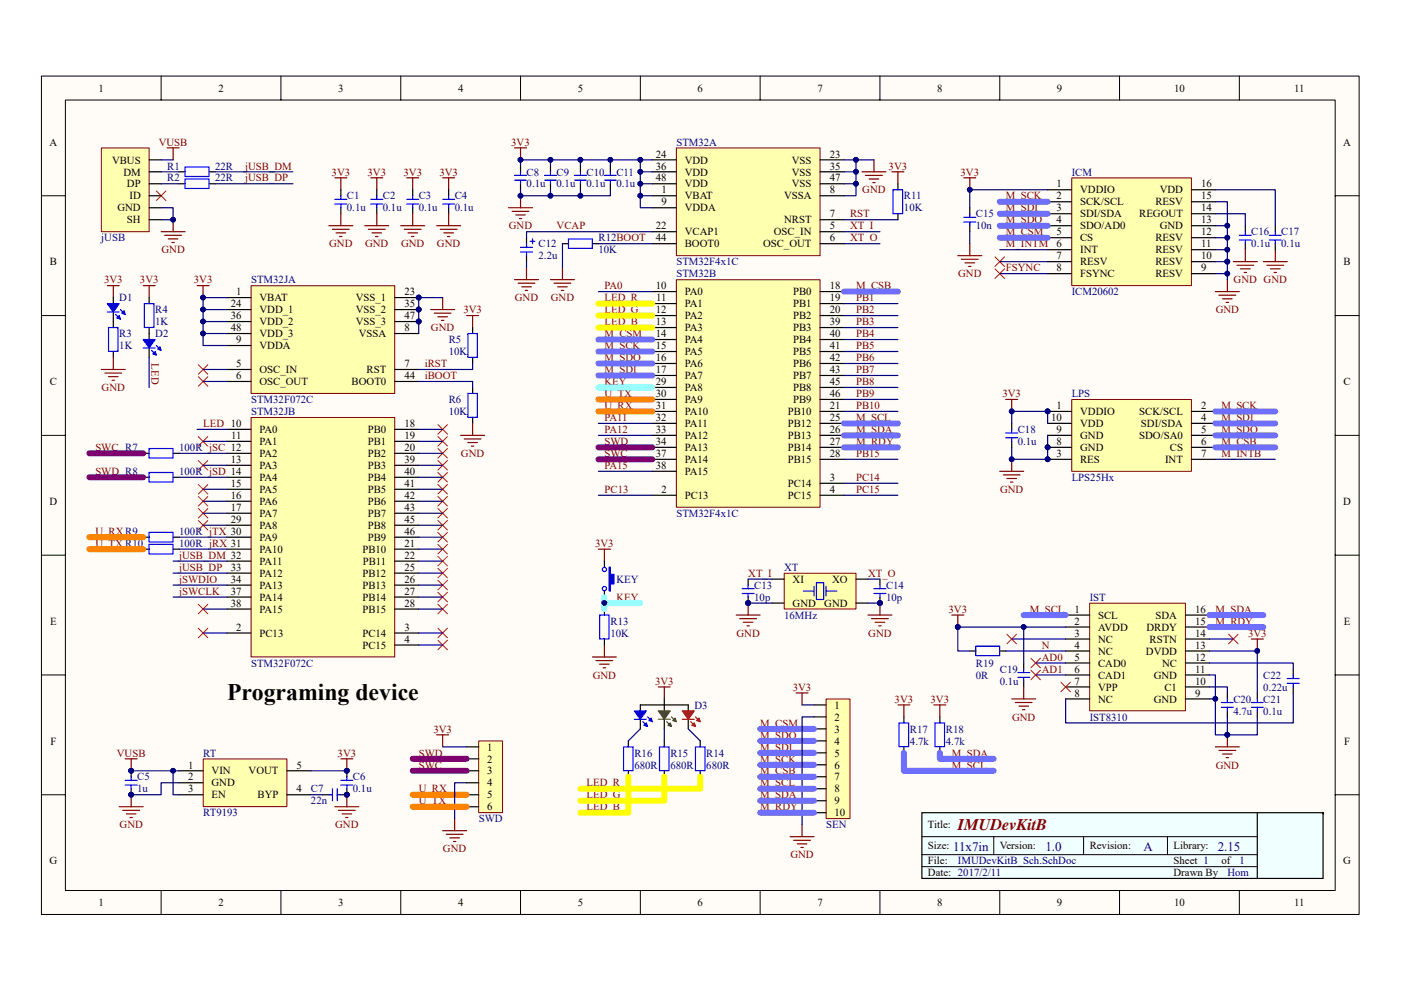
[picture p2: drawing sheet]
<svg xmlns="http://www.w3.org/2000/svg" width="297mm" height="210mm" viewBox="0 0 297 210" stroke-linecap="round" stroke-linejoin="round" font-family="sans-serif">
<defs><g id="words">
<text font-size="5" x="48.2" y="148.4">Programing device</text>
<text font-size="3.5" fill="#800000" x="203.1" y="176">IMUDevKitB</text>
<g font-size="2.8" fill="#000080">
<text x="202.1" y="180.4">11x7in</text>
<text x="221.6" y="180.4">1.0</text>
<text x="242.5" y="180.4">A</text>
<text x="258.2" y="180.4">2.15</text>
</g>
<g font-size="2.3">
<text x="20.9" y="19.4">1</text>
<text x="46.3" y="19.4">2</text>
<text x="71.7" y="19.4">3</text>
<text x="97.1" y="19.4">4</text>
<text x="122.5" y="19.4">5</text>
<text x="147.9" y="19.4">6</text>
<text x="173.3" y="19.4">7</text>
<text x="198.7" y="19.4">8</text>
<text x="224.1" y="19.4">9</text>
<text x="248.9" y="19.4">10</text>
<text x="274.4" y="19.4">11</text>
<text x="10.5" y="30.9">A</text>
<text x="23.7" y="34.7">VBUS</text>
<text x="139.1" y="33.4">24</text>
<text x="139.1" y="35.9">36</text>
<text x="145.2" y="34.7">VDD</text>
<text x="167.9" y="34.7">VSS</text>
<text x="175.9" y="33.4">23</text>
<text x="175.9" y="35.9">35</text>
<text x="284.8" y="30.9">A</text>
<text x="26.2" y="37.2">DM</text>
<text x="26.9" y="39.8">DP</text>
<text x="139.1" y="38.5">48</text>
<text x="140.2" y="41">1</text>
<text x="145.2" y="37.2">VDD</text>
<text x="145.2" y="39.8">VDD</text>
<text x="167.9" y="37.2">VSS</text>
<text x="167.9" y="39.8">VSS</text>
<text x="175.9" y="41">8</text>
<text x="175.9" y="38.5">47</text>
<text x="224" y="39.8">1</text>
<text x="229" y="41">VDDIO</text>
<text x="245.9" y="41">VDD</text>
<text x="254.7" y="39.8">16</text>
<text x="24.9" y="44.8">GND</text>
<text x="26.9" y="47.4">SH</text>
<text x="27.5" y="42.3">ID</text>
<text x="140.2" y="43.6">9</text>
<text x="145.2" y="42.3">VBAT</text>
<text x="145.2" y="44.8">VDDA</text>
<text x="166.2" y="47.4">NRST</text>
<text x="166.2" y="42.3">VSSA</text>
<text x="175.9" y="46.1">7</text>
<text x="224" y="42.3">2</text>
<text x="224" y="44.8">3</text>
<text x="224" y="47.4">4</text>
<text x="229" y="43.6">SCK/SCL</text>
<text x="229" y="46.1">SDI/SDA</text>
<text x="241.5" y="46.1">REGOUT</text>
<text x="245" y="43.6">RESV</text>
<text x="254.7" y="42.3">15</text>
<text x="254.7" y="47.4">13</text>
<text x="254.7" y="44.8">14</text>
<text x="139.1" y="48.6">22</text>
<text x="139.1" y="51.2">44</text>
<text x="145.2" y="49.9">VCAP1</text>
<text x="145.2" y="52.5">BOOT0</text>
<text x="161.8" y="52.5">OSC_OUT</text>
<text x="164.1" y="49.9">OSC_IN</text>
<text x="175.9" y="51.2">6</text>
<text x="175.9" y="48.6">5</text>
<text x="224" y="49.9">5</text>
<text x="224" y="52.5">6</text>
<text x="229" y="48.6">SDO/AD0</text>
<text x="229" y="51.2">CS</text>
<text x="229" y="53.7">INT</text>
<text x="245" y="53.7">RESV</text>
<text x="245" y="51.2">RESV</text>
<text x="245.9" y="48.6">GND</text>
<text x="254.7" y="52.5">11</text>
<text x="254.7" y="49.9">12</text>
<text x="10.6" y="56.3">B</text>
<text x="224" y="55">7</text>
<text x="224" y="57.5">8</text>
<text x="229" y="56.3">RESV</text>
<text x="229" y="58.8">FSYNC</text>
<text x="245" y="58.8">RESV</text>
<text x="245" y="56.3">RESV</text>
<text x="254.7" y="57.5">9</text>
<text x="254.7" y="55">10</text>
<text x="284.9" y="56.3">B</text>
<text x="48.9" y="65.2">24</text>
<text x="50.1" y="62.6">1</text>
<text x="55" y="63.9">VBAT</text>
<text x="75.4" y="63.9">VSS_1</text>
<text x="85.7" y="62.6">23</text>
<text x="85.7" y="65.2">35</text>
<text x="139.1" y="61.3">10</text>
<text x="139.1" y="63.9">11</text>
<text x="145.2" y="62.6">PA0</text>
<text x="145.2" y="65.2">PA1</text>
<text x="168.1" y="62.6">PB0</text>
<text x="168.1" y="65.2">PB1</text>
<text x="175.9" y="61.3">18</text>
<text x="175.9" y="63.9">19</text>
<text x="48.9" y="67.7">36</text>
<text x="48.9" y="70.2">48</text>
<text x="55" y="66.4">VDD_1</text>
<text x="55" y="69">VDD_2</text>
<text x="55" y="71.5">VDD_3</text>
<text x="75.4" y="66.4">VSS_2</text>
<text x="75.4" y="69">VSS_3</text>
<text x="76.1" y="71.5">VSSA</text>
<text x="85.7" y="70.2">8</text>
<text x="85.7" y="67.7">47</text>
<text x="139.1" y="66.4">12</text>
<text x="139.1" y="69">13</text>
<text x="139.1" y="71.5">14</text>
<text x="145.2" y="67.7">PA2</text>
<text x="145.2" y="70.2">PA3</text>
<text x="168.1" y="67.7">PB2</text>
<text x="168.1" y="70.2">PB3</text>
<text x="175.9" y="66.4">20</text>
<text x="175.9" y="69">39</text>
<text x="175.9" y="71.5">40</text>
<text x="50.1" y="77.9">5</text>
<text x="50.1" y="72.8">9</text>
<text x="55" y="74">VDDA</text>
<text x="85.7" y="77.9">7</text>
<text x="139.1" y="74">15</text>
<text x="139.1" y="76.6">16</text>
<text x="145.2" y="72.8">PA4</text>
<text x="145.2" y="75.3">PA5</text>
<text x="145.2" y="77.9">PA6</text>
<text x="168.1" y="72.8">PB4</text>
<text x="168.1" y="75.3">PB5</text>
<text x="168.1" y="77.9">PB6</text>
<text x="175.9" y="74">41</text>
<text x="175.9" y="76.6">42</text>
<text x="10.6" y="81.7">C</text>
<text x="50.1" y="80.4">6</text>
<text x="55" y="79.1">OSC_IN</text>
<text x="55" y="81.7">OSC_OUT</text>
<text x="74.5" y="81.7">BOOT0</text>
<text x="77.7" y="79.1">RST</text>
<text x="85.7" y="80.4">44</text>
<text x="139.1" y="79.1">17</text>
<text x="139.1" y="81.7">29</text>
<text x="145.2" y="80.4">PA7</text>
<text x="145.2" y="82.9">PA8</text>
<text x="168.1" y="80.4">PB7</text>
<text x="168.1" y="82.9">PB8</text>
<text x="175.9" y="79.1">43</text>
<text x="175.9" y="81.7">45</text>
<text x="284.9" y="81.7">C</text>
<text x="139.1" y="84.2">30</text>
<text x="139.1" y="86.7">31</text>
<text x="139.1" y="89.3">32</text>
<text x="145.2" y="85.5">PA9</text>
<text x="145.2" y="88">PA10</text>
<text x="167" y="88">PB10</text>
<text x="168.1" y="85.5">PB9</text>
<text x="175.9" y="86.7">21</text>
<text x="175.9" y="89.3">25</text>
<text x="175.9" y="84.2">46</text>
<text x="222.9" y="89.3">10</text>
<text x="224" y="86.7">1</text>
<text x="229" y="88">VDDIO</text>
<text x="241.5" y="88">SCK/SCL</text>
<text x="254.7" y="89.3">4</text>
<text x="254.7" y="86.7">2</text>
<text x="49" y="93.1">11</text>
<text x="55" y="91.8">PA0</text>
<text x="55" y="94.4">PA1</text>
<text x="78" y="91.8">PB0</text>
<text x="78" y="94.4">PB1</text>
<text x="85.7" y="90.6">18</text>
<text x="85.7" y="95.6">20</text>
<text x="85.7" y="93.1">19</text>
<text x="139.1" y="91.8">33</text>
<text x="139.1" y="94.4">34</text>
<text x="145.2" y="90.6">PA11</text>
<text x="145.2" y="93.1">PA12</text>
<text x="145.2" y="95.6">PA13</text>
<text x="167" y="90.6">PB12</text>
<text x="167" y="93.1">PB13</text>
<text x="167" y="95.6">PB14</text>
<text x="175.9" y="91.8">26</text>
<text x="175.9" y="94.4">27</text>
<text x="224" y="94.4">8</text>
<text x="224" y="91.8">9</text>
<text x="229" y="95.6">GND</text>
<text x="229" y="93.1">GND</text>
<text x="229" y="90.6">VDD</text>
<text x="241.5" y="93.1">SDO/SA0</text>
<text x="241.9" y="90.6">SDI/SDA</text>
<text x="248" y="95.6">CS</text>
<text x="254.7" y="94.4">6</text>
<text x="254.7" y="91.8">5</text>
<text x="48.9" y="98.2">13</text>
<text x="55" y="96.9">PA2</text>
<text x="55" y="99.4">PA3</text>
<text x="55" y="102">PA4</text>
<text x="78" y="96.9">PB2</text>
<text x="78" y="99.4">PB3</text>
<text x="78" y="102">PB4</text>
<text x="85.7" y="98.2">39</text>
<text x="85.7" y="100.7">40</text>
<text x="139.1" y="96.9">37</text>
<text x="139.1" y="99.4">38</text>
<text x="145.2" y="98.2">PA14</text>
<text x="145.2" y="100.7">PA15</text>
<text x="167" y="98.2">PB15</text>
<text x="175.9" y="102">3</text>
<text x="175.9" y="96.9">28</text>
<text x="224" y="96.9">3</text>
<text x="229" y="98.2">RES</text>
<text x="247" y="98.2">INT</text>
<text x="254.7" y="96.9">7</text>
<text x="10.5" y="107.1">D</text>
<text x="48.9" y="103.3">15</text>
<text x="48.9" y="105.8">16</text>
<text x="55" y="104.5">PA5</text>
<text x="55" y="107.1">PA6</text>
<text x="78" y="104.5">PB5</text>
<text x="78" y="107.1">PB6</text>
<text x="85.7" y="103.3">41</text>
<text x="85.7" y="105.8">42</text>
<text x="140.2" y="104.5">2</text>
<text x="145.2" y="105.8">PC13</text>
<text x="167" y="103.3">PC14</text>
<text x="167" y="105.8">PC15</text>
<text x="175.9" y="104.5">4</text>
<text x="284.8" y="107.1">D</text>
<text x="48.9" y="108.3">17</text>
<text x="48.9" y="110.9">29</text>
<text x="55" y="109.6">PA7</text>
<text x="55" y="112.1">PA8</text>
<text x="78" y="109.6">PB7</text>
<text x="78" y="112.1">PB8</text>
<text x="85.7" y="108.3">43</text>
<text x="85.7" y="110.9">45</text>
<text x="85.7" y="113.4">46</text>
<text x="55" y="114.7">PA9</text>
<text x="55" y="117.2">PA10</text>
<text x="55" y="119.8">PA11</text>
<text x="76.8" y="117.2">PB10</text>
<text x="76.9" y="119.8">PB11</text>
<text x="78" y="114.7">PB9</text>
<text x="85.7" y="116">21</text>
<text x="85.7" y="118.5">22</text>
<text x="48.9" y="121">33</text>
<text x="48.9" y="123.6">34</text>
<text x="55" y="122.3">PA12</text>
<text x="55" y="124.8">PA13</text>
<text x="76.8" y="122.3">PB12</text>
<text x="76.8" y="124.8">PB13</text>
<text x="85.7" y="121">25</text>
<text x="85.7" y="123.6">26</text>
<text x="168" y="123.6">XI</text>
<text x="176.4" y="123.6">XO</text>
<text x="48.9" y="126.1">37</text>
<text x="48.9" y="128.7">38</text>
<text x="55" y="127.4">PA14</text>
<text x="55" y="129.9">PA15</text>
<text x="76.8" y="127.4">PB14</text>
<text x="76.8" y="129.9">PB15</text>
<text x="85.7" y="126.1">27</text>
<text x="85.7" y="128.7">28</text>
<text x="168" y="128.7">GND</text>
<text x="174.8" y="128.7">GND</text>
<text x="227.8" y="129.9">1</text>
<text x="232.8" y="131.2">SCL</text>
<text x="245" y="131.2">SDA</text>
<text x="253.4" y="129.9">16</text>
<text x="10.6" y="132.5">E</text>
<text x="50.1" y="133.7">2</text>
<text x="55" y="135">PC13</text>
<text x="76.8" y="135">PC14</text>
<text x="76.8" y="137.5">PC15</text>
<text x="85.7" y="133.7">3</text>
<text x="85.7" y="136.3">4</text>
<text x="227.8" y="132.5">2</text>
<text x="227.8" y="135">3</text>
<text x="227.8" y="137.5">4</text>
<text x="232.8" y="133.7">AVDD</text>
<text x="232.8" y="136.3">NC</text>
<text x="243.1" y="133.7">DRDY</text>
<text x="243.7" y="136.3">RSTN</text>
<text x="253.4" y="135">14</text>
<text x="253.4" y="137.5">13</text>
<text x="253.4" y="132.5">15</text>
<text x="284.9" y="132.5">E</text>
<text x="227.8" y="140.1">5</text>
<text x="227.8" y="142.6">6</text>
<text x="232.8" y="138.8">NC</text>
<text x="232.8" y="141.4">CAD0</text>
<text x="232.8" y="143.9">CAD1</text>
<text x="243" y="138.8">DVDD</text>
<text x="244.6" y="143.9">GND</text>
<text x="246.4" y="141.4">NC</text>
<text x="253.4" y="142.6">11</text>
<text x="253.4" y="140.1">12</text>
<text x="227.8" y="145.2">7</text>
<text x="227.8" y="147.7">8</text>
<text x="232.8" y="146.4">VPP</text>
<text x="232.8" y="149">NC</text>
<text x="244.6" y="149">GND</text>
<text x="246.9" y="146.4">C1</text>
<text x="253.4" y="147.7">9</text>
<text x="253.4" y="145.2">10</text>
<text x="176.9" y="150.2">1</text>
<text x="176.9" y="152.8">2</text>
<text x="176.9" y="155.3">3</text>
<text x="10.7" y="157.9">F</text>
<text x="103.3" y="159.1">1</text>
<text x="103.3" y="161.7">2</text>
<text x="176.9" y="157.9">4</text>
<text x="176.9" y="160.4">5</text>
<text x="285" y="157.9">F</text>
<text x="39.9" y="162.9">1</text>
<text x="39.9" y="165.5">2</text>
<text x="44.9" y="164.2">VIN</text>
<text x="44.9" y="166.8">GND</text>
<text x="52.7" y="164.2">VOUT</text>
<text x="62.9" y="162.9">5</text>
<text x="103.3" y="164.2">3</text>
<text x="103.3" y="166.8">4</text>
<text x="176.9" y="162.9">6</text>
<text x="176.9" y="165.5">7</text>
<text x="39.9" y="168">3</text>
<text x="44.9" y="169.3">EN</text>
<text x="54.6" y="169.3">BYP</text>
<text x="62.9" y="168">4</text>
<text x="103.3" y="169.3">5</text>
<text x="103.3" y="171.8">6</text>
<text x="176.9" y="168">8</text>
<text x="176.9" y="170.6">9</text>
<text x="176.9" y="173.1">10</text>
<text x="196.7" y="175.6">Title:</text>
<text x="10.5" y="183.3">G</text>
<text x="196.7" y="180.1">Size:</text>
<text x="196.7" y="185.8">Date: 2017/2/11</text>
<text x="196.7" y="183.3">File:</text>
<text x="212" y="180.1">Version:</text>
<text x="231" y="180.1">Revision:</text>
<text x="248.8" y="185.8">Drawn By</text>
<text x="248.8" y="180.1">Library:</text>
<text x="248.8" y="183.3">Sheet 1</text>
<text x="259" y="183.3">of</text>
<text x="284.8" y="183.3">G</text>
<text x="20.9" y="192.2">1</text>
<text x="46.3" y="192.2">2</text>
<text x="71.7" y="192.2">3</text>
<text x="97.1" y="192.2">4</text>
<text x="122.5" y="192.2">5</text>
<text x="147.9" y="192.2">6</text>
<text x="173.3" y="192.2">7</text>
<text x="198.7" y="192.2">8</text>
<text x="224.1" y="192.2">9</text>
<text x="248.9" y="192.2">10</text>
<text x="274.4" y="192.2">11</text>
</g>
<g font-size="2.3" fill="#800000">
<text x="33.7" y="30.9">VUSB</text>
<text x="52" y="35.9">jUSB_DM</text>
<text x="108.4" y="30.9">3V3</text>
<text x="188.4" y="35.9">3V3</text>
<text x="52" y="38.5">jUSB_DP</text>
<text x="70.3" y="37.2">3V3</text>
<text x="77.9" y="37.2">3V3</text>
<text x="85.6" y="37.2">3V3</text>
<text x="93.2" y="37.2">3V3</text>
<text x="182.8" y="41">GND</text>
<text x="203.6" y="37.2">3V3</text>
<text x="180.2" y="46.1">RST</text>
<text x="213.3" y="47.4">M_SDO</text>
<text x="213.3" y="44.8">M_SDI</text>
<text x="213.3" y="42.3">M_SCK</text>
<text x="34.2" y="53.7">GND</text>
<text x="69.8" y="52.5">GND</text>
<text x="77.4" y="52.5">GND</text>
<text x="85" y="52.5">GND</text>
<text x="92.6" y="52.5">GND</text>
<text x="107.9" y="48.6">GND</text>
<text x="118" y="48.6">VCAP</text>
<text x="180.2" y="48.6">XT_I</text>
<text x="180.2" y="51.2">XT_O</text>
<text x="213.3" y="49.9">M_CSM</text>
<text x="213.3" y="52.5">M_INTM</text>
<text x="203.1" y="58.8">GND</text>
<text x="213.3" y="57.5">FSYNC</text>
<text x="22.1" y="60.1">3V3</text>
<text x="29.7" y="60.1">3V3</text>
<text x="41.1" y="60.1">3V3</text>
<text x="109.2" y="63.9">GND</text>
<text x="116.8" y="63.9">GND</text>
<text x="128.2" y="61.3">PA0</text>
<text x="128.2" y="63.9">LED_R</text>
<text x="181.5" y="63.9">PB1</text>
<text x="181.5" y="61.3">M_CSB</text>
<text x="261.6" y="60.1">GND GND</text>
<text x="91.4" y="70.2">GND</text>
<text x="98.3" y="66.4">3V3</text>
<text x="128.2" y="66.4">LED_G</text>
<text x="128.2" y="69">LED_B</text>
<text x="128.2" y="71.5">M_CSM</text>
<text x="181.5" y="66.4">PB2</text>
<text x="181.5" y="71.5">PB4</text>
<text x="181.5" y="69">PB3</text>
<text x="257.7" y="66.4">GND</text>
<text x="32.1" y="77.1" transform="rotate(90 32.1 77.1)">LED</text>
<text x="90.1" y="77.9">iRST</text>
<text x="128.2" y="74">M_SCK</text>
<text x="128.2" y="76.6">M_SDO</text>
<text x="181.5" y="74">PB5</text>
<text x="181.5" y="76.6">PB6</text>
<text x="21.5" y="82.9">GND</text>
<text x="90.1" y="80.4">iBOOT</text>
<text x="128.2" y="79.1">M_SDI</text>
<text x="128.2" y="81.7">KEY</text>
<text x="181.5" y="81.7">PB8</text>
<text x="181.5" y="79.1">PB7</text>
<text x="128.2" y="84.2">U_TX</text>
<text x="128.2" y="86.7">U_RX</text>
<text x="128.2" y="89.3">PA11</text>
<text x="181.5" y="86.7">PB10</text>
<text x="181.5" y="84.2">PB9</text>
<text x="181.5" y="89.3">M_SCL</text>
<text x="212.5" y="84.2">3V3</text>
<text x="259" y="86.7">M_SCK</text>
<text x="259" y="89.3">M_SDI</text>
<text x="20.2" y="95.6">SWC R7</text>
<text x="43.1" y="90.6">LED 10</text>
<text x="128.2" y="91.8">PA12</text>
<text x="128.2" y="94.4">SWD</text>
<text x="181.5" y="91.8">M_SDA</text>
<text x="181.5" y="94.4">M_RDY</text>
<text x="259" y="94.4">M_CSB</text>
<text x="259" y="91.8">M_SDO</text>
<text x="20.2" y="100.7">SWD R8</text>
<text x="97.7" y="96.9">GND</text>
<text x="128.2" y="96.9">SWC</text>
<text x="128.2" y="99.4">PA15</text>
<text x="181.5" y="102">PC14</text>
<text x="181.5" y="96.9">PB15</text>
<text x="259" y="96.9">M_INTB</text>
<text x="128.2" y="104.5">PC13</text>
<text x="181.5" y="104.5">PC15</text>
<text x="212" y="104.5">GND</text>
<text x="20.2" y="113.4">U_RXR9</text>
<text x="20.2" y="116">U_TX R10</text>
<text x="38" y="118.5">jUSB_DM 32</text>
<text x="126.2" y="116">3V3</text>
<text x="38" y="121">jUSB_DP</text>
<text x="38" y="123.6">jSWDIO</text>
<text x="158.6" y="122.3">XT_I</text>
<text x="184" y="122.3">XT_O</text>
<text x="38" y="126.1">jSWCLK</text>
<text x="130.7" y="127.4">KEY</text>
<text x="201.1" y="129.9">3V3</text>
<text x="218.3" y="129.9">M_SCL</text>
<text x="257.7" y="129.9">M_SDA</text>
<text x="156.1" y="135">GND</text>
<text x="184.1" y="135">GND</text>
<text x="220.9" y="137.5">N</text>
<text x="257.7" y="132.5">M_RDY</text>
<text x="264.6" y="135">3V3</text>
<text x="125.7" y="143.9">GND</text>
<text x="220.9" y="140.1">AD0</text>
<text x="220.9" y="142.6">AD1</text>
<text x="138.9" y="145.2">3V3</text>
<text x="168.1" y="146.4">3V3</text>
<text x="189.7" y="149">3V3</text>
<text x="197.3" y="149">3V3</text>
<text x="91.9" y="155.3">3V3</text>
<text x="161.2" y="154.1">M_CSM</text>
<text x="214.6" y="152.8">GND</text>
<text x="24.8" y="160.4">VUSB</text>
<text x="71.6" y="160.4">3V3</text>
<text x="88.8" y="160.4">SWD</text>
<text x="161.2" y="156.6">M_SDO</text>
<text x="161.2" y="159.1">M_SDI</text>
<text x="161.2" y="161.7">M_SCK</text>
<text x="201.8" y="160.4">M_SDA</text>
<text x="88.8" y="162.9">SWC</text>
<text x="124.4" y="166.8">LED_R</text>
<text x="161.2" y="166.8">M_SCL</text>
<text x="161.2" y="164.2">M_CSB</text>
<text x="201.8" y="162.9">M_SCL</text>
<text x="257.7" y="162.9">GND</text>
<text x="88.8" y="168">U_RX</text>
<text x="88.8" y="170.6">U_TX</text>
<text x="124.4" y="169.3">LED_G</text>
<text x="124.4" y="171.8">LED_B</text>
<text x="161.2" y="169.3">M_SDA</text>
<text x="161.2" y="171.8">M_RDY</text>
<text x="25.4" y="175.6">GND</text>
<text x="71.1" y="175.6">GND</text>
<text x="93.9" y="180.7">GND</text>
<text x="167.6" y="182">GND</text>
</g>
<g font-size="2.3" fill="#000080">
<text x="35.5" y="35.9">R1</text>
<text x="45.6" y="35.9">22R</text>
<text x="143.4" y="30.9">STM32A</text>
<text x="35.5" y="38.5">R2</text>
<text x="45.6" y="38.5">22R</text>
<text x="111.7" y="39.8">0.1u</text>
<text x="111.7" y="37.2">C8</text>
<text x="118" y="37.2">C9</text>
<text x="118" y="39.8">0.1u</text>
<text x="124.4" y="37.2">C10</text>
<text x="124.4" y="39.8">0.1u</text>
<text x="130.7" y="37.2">C11</text>
<text x="130.7" y="39.8">0.1u</text>
<text x="227.2" y="37.2">ICM</text>
<text x="73.6" y="44.8">0.1u</text>
<text x="73.6" y="42.3">C1</text>
<text x="81.2" y="42.3">C2</text>
<text x="81.2" y="44.8">0.1u</text>
<text x="88.8" y="42.3">C3</text>
<text x="88.8" y="44.8">0.1u</text>
<text x="96.4" y="42.3">C4</text>
<text x="96.4" y="44.8">0.1u</text>
<text x="191.7" y="44.8">10K</text>
<text x="191.7" y="42.3">R11</text>
<text x="206.9" y="46.1">C15</text>
<text x="21.5" y="51.2">jUSB</text>
<text x="114.2" y="52.5">C12</text>
<text x="126.9" y="51.2">R12BOOT</text>
<text x="126.9" y="53.7">10K</text>
<text x="206.9" y="48.6">10n</text>
<text x="265.3" y="49.9">C16</text>
<text x="265.3" y="52.5">0.1u</text>
<text x="271.7" y="49.9">C17</text>
<text x="271.7" y="52.5">0.1u</text>
<text x="114.2" y="55">2.2u</text>
<text x="143.4" y="56.3">STM32F4x1C</text>
<text x="143.4" y="58.8">STM32B</text>
<text x="25.3" y="63.9">D1</text>
<text x="53.2" y="60.1">STM32JA</text>
<text x="227.2" y="62.6">ICM20602</text>
<text x="25.3" y="71.5">R3</text>
<text x="32.9" y="66.4">R4</text>
<text x="32.9" y="71.5">D2</text>
<text x="32.9" y="69">1K</text>
<text x="25.3" y="74">1K</text>
<text x="95.1" y="72.8">R5</text>
<text x="95.1" y="75.3">10K</text>
<text x="53.2" y="88">STM32JB</text>
<text x="53.2" y="85.5">STM32F072C</text>
<text x="95.1" y="88">10K</text>
<text x="95.1" y="85.5">R6</text>
<text x="227.2" y="84.2">LPS</text>
<text x="38" y="95.6">100R jSC 12</text>
<text x="215.8" y="94.4">0.1u</text>
<text x="215.8" y="91.8">C18</text>
<text x="38" y="100.7">100R jSD 14</text>
<text x="227.2" y="102">LPS25Hx</text>
<text x="38" y="113.4">100R jTX 30</text>
<text x="143.4" y="109.6">STM32F4x1C</text>
<text x="38" y="116">100R jRX 31</text>
<text x="130.7" y="123.6">KEY</text>
<text x="159.9" y="124.8">C13</text>
<text x="166.3" y="121">XT</text>
<text x="187.9" y="124.8">C14</text>
<text x="159.9" y="127.4">10p</text>
<text x="166.3" y="131.2">16MHz</text>
<text x="187.9" y="127.4">10p</text>
<text x="231" y="127.4">IST</text>
<text x="129.4" y="135">10K</text>
<text x="129.4" y="132.5">R13</text>
<text x="53.2" y="141.4">STM32F072C</text>
<text x="206.9" y="143.9">0R</text>
<text x="206.9" y="141.4">R19</text>
<text x="212" y="142.6">C19</text>
<text x="267.8" y="143.9">C22</text>
<text x="212" y="145.2">0.1u</text>
<text x="261.5" y="149">C20</text>
<text x="267.8" y="146.4">0.22u</text>
<text x="267.8" y="149">C21</text>
<text x="147.2" y="150.2">D3</text>
<text x="192.9" y="155.3">R17</text>
<text x="200.6" y="155.3">R18</text>
<text x="231" y="152.8">IST8310</text>
<text x="261.5" y="151.5">4.7u</text>
<text x="267.8" y="151.5">0.1u</text>
<text x="43.1" y="160.4">RT</text>
<text x="134.5" y="160.4">R16</text>
<text x="142.1" y="160.4">R15</text>
<text x="149.8" y="160.4">R14</text>
<text x="192.9" y="157.9">4.7k</text>
<text x="200.6" y="157.9">4.7k</text>
<text x="29.1" y="165.5">C5</text>
<text x="74.8" y="165.5">C6</text>
<text x="134.5" y="162.9">680R</text>
<text x="142.1" y="162.9">680R</text>
<text x="149.8" y="162.9">680R</text>
<text x="29.1" y="168">1u</text>
<text x="43.1" y="173.1">RT9193</text>
<text x="65.9" y="170.6">22n</text>
<text x="65.9" y="168">C7</text>
<text x="74.8" y="168">0.1u</text>
<text x="101.5" y="174.4">SWD</text>
<text x="175.2" y="175.6">SEN</text>
<text x="203.1" y="183.3">IMUDevKitB_Sch.SchDoc</text>
<text x="260.2" y="185.8">Hom</text>
<text x="262.8" y="183.3">1</text>
</g>
</g></defs>
<path d="M8.8 16.2h279.4v177.7h-279.4z" fill="#fffcf8"/>
<path d="M8.8 16.1h279.4v177.8h-279.4z" fill="none" stroke="#000" stroke-width=".21"/>
<path d="M13.9 21.2h269.2v167.6h-269.2z" fill="#fffcf8"/>
<g fill="none" stroke="#000" stroke-width=".21">
<path d="M34.2 16.1v5.1M59.6 16.1v5.1M85 16.1v5.1M110.4 16.1v5.1M135.8 16.1v5.1M161.2 16.1v5.1M186.6 16.1v5.1M212 16.1v5.1M237.4 16.1v5.1M262.8 16.1v5.1M13.9 21.2h269.2v167.6h-269.2zM8.8 41.5h5.1"/>
<path d="M283.1 41.5h5.1M8.8 66.9h5.1M283.1 66.9h5.1M8.8 92.3h5.1M283.1 92.3h5.1M8.8 117.7h5.1M283.1 117.7h5.1M8.8 143.1h5.1M283.1 143.1h5.1M8.8 168.5h5.1M283.1 168.5h5.1M34.2 188.8v5.1"/>
<path d="M59.6 188.8v5.1M85 188.8v5.1M110.4 188.8v5.1M135.8 188.8v5.1M161.2 188.8v5.1M186.6 188.8v5.1M212 188.8v5.1M237.4 188.8v5.1M262.8 188.8v5.1"/>
</g>
<path d="M195.5 172.3v13.9h85v-13.9z" fill-rule="evenodd" fill="#f0ffff" stroke="#000" stroke-width=".25"/>
<path d="M195.5 177.4h71.1M210.7 177.4v3.8M229.7 177.4v3.8M247.5 177.4v3.8M195.5 183.7h71.1M195.5 181.2h71.1" fill="none" stroke="#000" stroke-width=".21"/>
<path d="M205.6 44v1.3M205.6 47.9v1.2M264 47.9v1.2M264 51.7v1.2M270.4 47.9v1.2M270.4 51.7v1.2M214.5 89.8v1.2M214.5 93.6v1.2M266.6 172.3v13.9" fill="none" stroke="#000" stroke-width=".25"/>
<g fill="none" stroke="#800000" stroke-width=".25">
<path d="M204.3 37.7h2.6M205.6 37.7v2.5M267.8 55.5h5.1M268.6 56.2h3.6M269.4 57h2M270.1 57.8h.5M270.4 52.9v2.6M212 99.9h5M213.2 84.7h2.6M214.5 84.7v2.5M214.5 97.4v2.5M212.7 100.7h3.6"/>
<path d="M213.5 101.5h2M214.2 102.2h.6"/>
</g>
<g fill="#000080" stroke="#000080" stroke-width=".21">
<circle cx="214.5" cy="97.4" r=".5"/>
<circle cx="214.5" cy="87.2" r=".5"/>
<circle cx="205.6" cy="40.2" r=".49"/>
</g>
<g fill="none" stroke="#00f" stroke-width=".25">
<path d="M204.3 46.1h2.6M204.3 47.1h2.6M205.6 45.3v.8M205.6 47.1v.8M262.8 49.9h2.5M262.8 50.9h2.5M264 49.1v.8M264 50.9v.8M269.1 49.9h2.6M269.1 50.9h2.6M270.4 49.1v.8M270.4 50.9v.8"/>
<path d="M213.2 91.8h2.6M213.2 92.8h2.6M214.5 91v.8M214.5 92.8v.8"/>
</g>
<path d="M231.1 127.9h20.2v22.8h-20.2z" fill="#ffffb0"/>
<path d="M231 127.9h20.3v22.8h-20.3z" fill="none" stroke="#800000" stroke-width=".21"/>
<g fill="none" stroke="#000" stroke-width=".25">
<path d="M225.9 130.4h5.1M225.9 132.9h5.1M225.9 135.5h5.1M225.9 138h5.1M251.3 130.4h5.1M251.3 132.9h5.1M251.3 135.5h5.1M251.3 138h5.1M225.9 140.6h5.1M225.9 143.1h5.1M225.9 145.6h5.1M225.9 148.2h5.1"/>
<path d="M251.3 140.6h5.1M251.3 143.1h5.1M251.3 145.6h5.1M251.3 148.2h5.1"/>
</g>
<path d="M227.2 37.7h25.4v22.9h-25.4z" fill="#ffffb0"/>
<path d="M227.2 37.7h25.4v22.9h-25.4z" fill="none" stroke="#800000" stroke-width=".21"/>
<g fill="none" stroke="#000" stroke-width=".25">
<path d="M222.1 40.2h5.1M222.1 42.8h5.1M222.1 45.3h5.1M222.1 47.9h5.1M222.1 50.4h5.1M222.1 52.9h5.1M222.1 55.5h5.1M222.1 58h5.1M252.6 40.2h5.1M252.6 42.8h5.1M252.6 45.3h5.1M252.6 47.9h5.1"/>
<path d="M252.6 50.4h5.1M252.6 52.9h5.1M252.6 55.5h5.1M252.6 58h5.1M205.6 138h1.3M212 138h1.2M191.6 152v1.3M191.6 158.3v1.3M199.3 152v1.3M199.3 158.3v1.3M217 140.6v1.2M217 144.4v1.2"/>
<path d="M260.2 146.9v1.3M260.2 150.7v1.3M266.6 146.9v1.3M266.6 150.7v1.3M274.2 141.8v1.3M274.2 145.6v1.3"/>
</g>
<path d="M210.9 54.5l2.1 2M210.9 57l2.1 2M213 54.5l-2.1 2M213 57l-2.1 2M213.5 134.5l2 2M215.5 134.5l-2 2M218.6 139.6l2 2M220.6 139.6l-2 2M260.5 134.5l2 2M262.5 134.5l-2 2M224.9 144.6l2 2.1M226.9 144.6l-2 2.1" fill="none" stroke="#f00" stroke-width=".21"/>
<g fill="none" stroke="#800000" stroke-width=".25">
<path d="M203.1 54.2h5.1M203.8 55h3.6M204.6 55.7h2M205.4 56.5h.5M205.6 51.7v2.5M260.2 59.3v2.5M261.5 55.5h5.1M262.3 56.2h3.5M263 57h2M263.8 57.8h.5M264 52.9v2.6M257.7 61.8h5.1"/>
<path d="M258.4 62.6h3.6M259.2 63.4h2M260 64.1h.5M201.8 130.4h2.5M203.1 130.4v2.5M265.3 135.5h2.5M266.6 135.5v2.5M190.4 149.5h2.5M191.6 149.5v2.5M198 149.5h2.5M199.3 149.5v2.5M214.5 148.2h5.1"/>
<path d="M215.3 148.9h3.5M216 149.7h2.1M216.8 150.5h.5M217 145.6v2.6M257.7 158.3h5.1M258.4 159.1h3.6M259.2 159.9h2M260.2 155.8v2.5M260 160.6h.5"/>
</g>
<g fill="none" stroke="#00f" stroke-width=".25">
<path d="M206.9 137h5v2h-5zM190.6 153.3h2v5h-2zM198.2 153.3h2.1v5h-2.1zM215.8 142.6h2.5M215.8 143.6h2.5M217 141.8v.8M217 143.6v.8M259 148.9h2.5M259 150h2.5M260.2 148.2v.7M260.2 150v.7M265.3 148.9h2.5"/>
<path d="M265.3 150h2.5M266.6 148.2v.7M266.6 150v.7M272.9 143.9h2.6M272.9 144.9h2.6M274.2 143.1v.8M274.2 144.9v.7"/>
</g>
<g fill="#000080" stroke="#000080" stroke-width=".21">
<circle cx="203.1" cy="132.9" r=".49"/>
<circle cx="260.2" cy="155.8" r=".5"/>
<circle cx="266.6" cy="138" r=".5"/>
</g>
<path d="M227.2 84.7h25.4v15.2h-25.4z" fill="#ffffb0"/>
<path d="M227.2 84.7h25.4v15.2h-25.4z" fill="none" stroke="#800000" stroke-width=".21"/>
<g fill="none" stroke="#000" stroke-width=".25">
<path d="M38 36.4h1.2M38 39h1.2M44.3 36.4h1.3M44.3 39h1.3M72.3 40.2v1.3M72.3 44v1.3M79.9 40.2v1.3M79.9 44v1.3M87.5 40.2v1.3M87.5 44v1.3M95.1 40.2v1.3M95.1 44v1.3"/>
<path d="M222.1 87.2h5.1M222.1 97.4h5.1M222.1 89.8h5.1M222.1 92.3h5.1M222.1 94.8h5.1M252.6 87.2h5.1M252.6 97.4h5.1M252.6 89.8h5.1M252.6 92.3h5.1M252.6 94.8h5.1"/>
</g>
<g fill="#000080" stroke="#000080" stroke-width=".21">
<circle cx="222.1" cy="87.2" r=".5"/>
<circle cx="222.1" cy="97.4" r=".5"/>
<circle cx="222.1" cy="94.8" r=".5"/>
<circle cx="36.7" cy="46.6" r=".49"/>
</g>
<path d="M33.1 40.5l2.1 2M35.2 40.5l-2.1 2M218.6 142.1l2 2M220.6 142.1l-2 2" fill="none" stroke="#f00" stroke-width=".21"/>
<g fill="none" stroke="#800000" stroke-width=".25">
<path d="M35.4 31.3h2.6M36.7 31.3v2.6M71 37.7h2.5M72.3 37.7v2.5M78.6 37.7h2.6M79.9 37.7v2.5M86.2 37.7h2.6M87.5 37.7v2.5M93.9 37.7h2.5M95.1 37.7v2.5M34.2 49.1h5M34.9 49.9h3.6"/>
<path d="M35.7 50.7h2M36.4 51.4h.6M36.7 46.6v2.5M69.7 47.9h5.1M70.5 48.6h3.5M71.2 49.4h2.1M72 50.1h.5M72.3 45.3v2.6M77.3 47.9h5.1M78.1 48.6h3.6M78.9 49.4h2M79.6 50.1h.5"/>
<path d="M79.9 45.3v2.6M85 47.9h5M85.7 48.6h3.6M86.5 49.4h2M87.2 50.1h.6M87.5 45.3v2.6M92.6 47.9h5.1M93.3 48.6h3.6M94.1 49.4h2M94.9 50.1h.5M95.1 45.3v2.6"/>
</g>
<g fill="none" stroke="#00f" stroke-width=".25">
<path d="M39.2 35.4h5.1v2h-5.1zM39.2 38h5.1v2h-5.1zM71 43.3h2.5M71 42.3h2.5M72.3 41.5v.8M72.3 43.3v.7M78.6 43.3h2.6M78.6 42.3h2.6M79.9 41.5v.8M79.9 43.3v.7M86.2 43.3h2.6M86.2 42.3h2.6"/>
<path d="M87.5 41.5v.8M87.5 43.3v.7M93.9 42.3h2.5M93.9 43.3h2.5M95.1 41.5v.8M95.1 43.3v.7"/>
</g>
<path d="M21.5 31.4h10.1v17.7h-10.1z" fill="#ffffb0"/>
<path d="M21.5 31.4h10.1v17.7h-10.1z" fill="none" stroke="#800000" stroke-width=".21"/>
<path d="M31.6 33.9h2.6M31.6 36.4h2.6M31.6 39h2.6M31.6 41.5h2.6M31.6 44h2.6M31.6 46.6h2.6M24 63.1v1.3M24 66.1v2.1" fill="none" stroke="#000" stroke-width=".25"/>
<path d="M22.8 60.6h2.5M24 60.6v2.5M30.4 60.6h2.5M31.6 60.6v2.5M41.8 60.6h2.5M43.1 60.6v2.5M91.3 65.6h5.1M92.1 66.4h3.5M92.8 67.2h2.1M93.6 67.9h.5M93.9 63.1v2.5" fill="none" stroke="#800000" stroke-width=".25"/>
<circle cx="43" cy="63.1" r=".49" fill="#000080" stroke="#000080" stroke-width=".21"/>
<path d="M22.8 64.4h2.5l-1.3 1.7z" fill="#00f"/>
<path d="M22.8 64.4h2.5l-1.3 1.7zM24.5 66.7l1 1M25.5 65.6l1 1.1" fill="none" stroke="#00f" stroke-width=".25"/>
<path d="M24.8 67.4l.5-.5 .2 .8z" fill="#00f"/>
<path d="M24.8 67.4l.5-.5 .2 .8z" fill="none" stroke="#00f" stroke-width=".25"/>
<path d="M25.8 66.4l.5-.5 .2 .8z" fill="#00f"/>
<path d="M22.8 66.1h2.5M23 69.4h2v5.1h-2zM25.8 66.4l.5-.5 .2 .8zM30.6 64.4h2v5h-2z" fill="none" stroke="#00f" stroke-width=".25"/>
<path d="M24 68.2v1.2M24 74.5v1.3M31.6 63.1v1.3M31.6 69.4v2.6M31.6 73.8v2" fill="none" stroke="#000" stroke-width=".25"/>
<path d="M98.9 66.9h2.6M100.2 66.9v2.5" fill="none" stroke="#800000" stroke-width=".25"/>
<path d="M30.4 72h2.5l-1.3 1.8z" fill="#00f"/>
<path d="M30.4 72h2.5l-1.3 1.8zM32.1 74.3l1 1M33.1 73.3l1.1 1" fill="none" stroke="#00f" stroke-width=".25"/>
<path d="M32.4 75l.5-.5 .2 .8z" fill="#00f"/>
<path d="M32.4 75l.5-.5 .2 .8z" fill="none" stroke="#00f" stroke-width=".25"/>
<path d="M33.4 74l.5-.5 .3 .8z" fill="#00f"/>
<path d="M30.4 73.8h2.5M33.4 74l.5-.5 .3 .8zM99.2 70.7h2v5.1h-2z" fill="none" stroke="#00f" stroke-width=".25"/>
<path d="M100.2 69.4v1.3M100.2 75.8v1.3" fill="none" stroke="#000" stroke-width=".25"/>
<path d="M21.5 78.3h5M22.2 79.1h3.6M23 79.9h2M24 75.8v2.5M23.8 80.6h.5" fill="none" stroke="#800000" stroke-width=".25"/>
<path d="M42 77.3l2.1 2.1M42 79.9l2.1 2M44.1 77.3l-2.1 2.1M44.1 79.9l-2.1 2" fill="none" stroke="#f00" stroke-width=".21"/>
<path d="M53.3 60.6h30.4v22.8h-30.4z" fill="#ffffb0"/>
<path d="M53.2 60.6h30.5v22.8h-30.5z" fill="none" stroke="#800000" stroke-width=".21"/>
<g fill="none" stroke="#000" stroke-width=".25">
<path d="M48.1 63.1h5.1M48.1 78.3h5.1M48.1 70.7h5.1M48.1 73.3h5.1M48.1 65.6h5.1M48.1 68.2h5.1M83.7 63.1h5.1M83.7 78.3h5.1M83.7 70.7h5.1M83.7 65.6h5.1M83.7 68.2h5.1M30.4 96.1h1.2"/>
<path d="M36.7 96.1h1.3M48.1 80.9h5.1M83.7 80.9h5.1M100.2 82.1v1.3M100.2 88.5v1.3M30.4 101.2h1.2M30.4 113.9h1.2M30.4 116.4h1.2M36.7 101.2h1.3M36.7 113.9h1.3M36.7 116.4h1.3"/>
</g>
<g fill="#000080" stroke="#000080" stroke-width=".21">
<circle cx="88.8" cy="63.1" r=".49"/>
<circle cx="88.8" cy="65.6" r=".49"/>
<circle cx="88.8" cy="68.2" r=".49"/>
</g>
<path d="M31.6 95.1h5.1v2h-5.1zM99.2 83.4h2v5.1h-2zM31.6 100.2h5.1v2h-5.1zM31.6 112.9h5.1v2h-5.1zM31.6 115.4h5.1v2h-5.1z" fill="none" stroke="#00f" stroke-width=".25"/>
<path d="M97.7 92.3h5M98.4 93.1h3.6M99.2 93.8h2M99.9 94.6h.6M100.2 89.8v2.5" fill="none" stroke="#800000" stroke-width=".25"/>
<g fill="none" stroke="#f00" stroke-width=".21">
<path d="M42 92.6l2.1 2M42 97.6l2.1 2.1M44.1 92.6l-2.1 2M44.1 97.6l-2.1 2.1M92.8 90l2.1 2.1M92.8 92.6l2.1 2M92.8 95.1l2.1 2M92.8 97.6l2.1 2.1M94.9 90l-2.1 2.1M94.9 92.6l-2.1 2M94.9 95.1l-2.1 2M94.9 97.6l-2.1 2.1"/>
<path d="M42 102.7l2.1 2.1M42 105.3l2.1 2M42 107.8l2.1 2M42 110.3l2.1 2.1M44.1 102.7l-2.1 2.1M44.1 105.3l-2.1 2M44.1 107.8l-2.1 2M44.1 110.3l-2.1 2.1M92.8 100.2l2.1 2M92.8 102.7l2.1 2.1M92.8 105.3l2.1 2M92.8 107.8l2.1 2"/>
<path d="M92.8 110.3l2.1 2.1M92.8 112.9l2.1 2M92.8 115.4l2.1 2.1M92.8 118l2.1 2M94.9 100.2l-2.1 2M94.9 102.7l-2.1 2.1M94.9 105.3l-2.1 2M94.9 107.8l-2.1 2M94.9 110.3l-2.1 2.1M94.9 112.9l-2.1 2M94.9 115.4l-2.1 2.1M94.9 118l-2.1 2"/>
<path d="M42 128.1l2.1 2.1M42 133.2l2.1 2M44.1 128.1l-2.1 2.1M44.1 133.2l-2.1 2M92.8 120.5l2.1 2M92.8 123l2.1 2.1M92.8 125.6l2.1 2M92.8 128.1l2.1 2.1M92.8 133.2l2.1 2M92.8 135.7l2.1 2.1M94.9 120.5l-2.1 2M94.9 123l-2.1 2.1"/>
<path d="M94.9 125.6l-2.1 2M94.9 128.1l-2.1 2.1M94.9 133.2l-2.1 2M94.9 135.7l-2.1 2.1"/>
</g>
<path d="M53.3 88.5h30.4v50.8h-30.4z" fill="#ffffb0"/>
<path d="M53.2 88.5h30.5v50.8h-30.5z" fill="none" stroke="#800000" stroke-width=".21"/>
<g fill="none" stroke="#000" stroke-width=".25">
<path d="M48.1 91h5.1M48.1 93.6h5.1M48.1 96.1h5.1M48.1 98.7h5.1M83.7 91h5.1M83.7 93.6h5.1M83.7 96.1h5.1M83.7 98.7h5.1M48.1 101.2h5.1M48.1 103.7h5.1M48.1 106.3h5.1M48.1 108.8h5.1"/>
<path d="M48.1 116.4h5.1M48.1 119h5.1M48.1 111.4h5.1M48.1 113.9h5.1M83.7 101.2h5.1M83.7 103.7h5.1M83.7 106.3h5.1M83.7 108.8h5.1M83.7 116.4h5.1M83.7 119h5.1M83.7 111.4h5.1M83.7 113.9h5.1"/>
<path d="M48.1 134.2h5.1M48.1 121.5h5.1M48.1 124.1h5.1M48.1 126.6h5.1M48.1 129.1h5.1M83.7 134.2h5.1M83.7 136.8h5.1M83.7 121.5h5.1M83.7 124.1h5.1M83.7 126.6h5.1M83.7 129.1h5.1"/>
</g>
<path d="M101.5 157.1h5.1v15.2h-5.1z" fill="#ffffb0"/>
<path d="M101.5 157.1h5.1v15.2h-5.1z" fill="none" stroke="#800000" stroke-width=".21"/>
<path d="M98.9 158.3h2.6M27.8 163.4v1.3M27.8 167.2v1.3M68.5 168.5h1.2M73.5 167.2v1.3h-1.2M73.5 163.4v1.3M98.9 160.9h2.6M98.9 163.4h2.6M98.9 166h2.6M98.9 168.5h2.6M98.9 171h2.6" fill="none" stroke="#000" stroke-width=".25"/>
<g fill="none" stroke="#800000" stroke-width=".25">
<path d="M92.6 155.8h2.5M93.9 155.8v2.5M25.3 171h5.1M26 171.8h3.6M26.5 160.9h2.6M26.8 172.6h2M27.6 173.3h.5M27.8 160.9v2.5M27.8 168.5v2.5M71 171h5.1M71.8 171.8h3.5M72.3 160.9h2.5"/>
<path d="M72.5 172.6h2M73.3 173.3h.5M73.5 160.9v2.5M73.5 168.5v2.5"/>
</g>
<g fill="#000080" stroke="#000080" stroke-width=".21">
<circle cx="73.5" cy="163.4" r=".49"/>
<circle cx="27.8" cy="163.4" r=".49"/>
<circle cx="27.8" cy="168.5" r=".49"/>
<circle cx="73.5" cy="168.5" r=".49"/>
</g>
<path d="M26.5 166.5h2.6M26.5 165.5h2.6M27.8 164.7v.8M27.8 166.5v.7M69.7 168.5h.8M70.5 167.2v2.6M71.5 167.2v2.6M71.5 168.5h.8M72.3 166.5h2.5M72.3 165.5h2.5M73.5 164.7v.8M73.5 166.5v.7" fill="none" stroke="#00f" stroke-width=".25"/>
<path d="M43.1 160.9h17.7v10.1h-17.7z" fill="#ffffb0"/>
<path d="M43.1 160.9h17.7v10.1h-17.7z" fill="none" stroke="#800000" stroke-width=".21"/>
<g fill="none" stroke="#000" stroke-width=".25">
<path d="M110.4 35.2v1.2M110.4 39v1.2M116.7 35.2v1.2M116.7 39v1.2M123.1 35.2v1.2M123.1 39v1.2M129.4 35.2v1.2M129.4 39v1.2M190.4 39v1.2M111.6 50.4v1.3M111.6 54.2v1.3M119.3 51.7h1.2"/>
<path d="M125.6 51.7h1.3M190.4 45.3v1.3M38 163.4h5.1M38 166h5.1M38 168.5h5.1M60.8 163.4h5.1M60.8 168.5h5.1"/>
</g>
<g fill="none" stroke="#800000" stroke-width=".25">
<path d="M109.1 31.3h2.5M110.4 31.3v2.6M182.8 36.4h5M183.5 37.2h3.6M184.3 38h2M185 38.7h.5M185.3 33.9v2.5M189.1 36.4h2.5M190.4 36.4v2.6M107.8 44h5.1M108.6 44.8h3.5M109.3 45.6h2.1"/>
<path d="M110.1 46.3h.5M110.4 41.5v2.5M93.9 176.1h5M94.6 176.9h3.6M95.4 177.7h2M96.1 178.4h.5M96.4 173.6v2.5"/>
</g>
<g fill="#000080" stroke="#000080" stroke-width=".21">
<circle cx="110.4" cy="33.9" r=".49"/>
<circle cx="110.4" cy="41.5" r=".49"/>
</g>
<g fill="none" stroke="#00f" stroke-width=".25">
<path d="M109.1 37.2h2.5M109.1 38.2h2.5M110.4 36.4v.8M110.4 38.2v.8M115.4 37.2h2.6M115.4 38.2h2.6M116.7 36.4v.8M116.7 38.2v.8M121.8 37.2h2.5M121.8 38.2h2.5M123.1 36.4v.8M123.1 38.2v.8"/>
<path d="M128.1 37.2h2.6M128.1 38.2h2.6M129.4 36.4v.8M129.4 38.2v.8M110.4 52.4h2.5M110.4 53.4h2.5M111.6 51.7v.7M111.6 53.4v.8M112.4 51.2h1M112.9 50.7v1M120.5 50.7h5.1v2h-5.1zM189.4 40.2h2v5.1h-2z"/>
</g>
<path d="M143.4 31.4h30.5v22.8h-30.5z" fill="#ffffb0"/>
<path d="M143.4 31.4h30.5v22.8h-30.5z" fill="none" stroke="#800000" stroke-width=".21"/>
<g fill="none" stroke="#000" stroke-width=".25">
<path d="M138.3 33.9h5.1M138.3 36.4h5.1M138.3 39h5.1M173.9 33.9h5M173.9 36.4h5M173.9 39h5M138.3 41.5h5.1M138.3 49.1h5.1M138.3 51.7h5.1M138.3 44h5.1M173.9 41.5h5M173.9 49.1h5"/>
<path d="M173.9 51.7h5M173.9 46.6h5"/>
</g>
<path d="M109.1 59.3h5.1M111.6 56.7v2.6M116.7 59.3h5.1M119.3 56.7v2.6M109.9 60h3.5M110.6 60.8h2M111.4 61.6h.5M117.5 60h3.5M118.2 60.8h2.1M119 61.6h.5" fill="none" stroke="#800000" stroke-width=".25"/>
<path d="M143.4 59.3h30.5v48.2h-30.5z" fill="#ffffb0"/>
<path d="M143.4 59.3h30.5v48.2h-30.5z" fill="none" stroke="#800000" stroke-width=".21"/>
<g fill="none" stroke="#000" stroke-width=".25">
<path d="M138.3 61.8h5.1M138.3 64.4h5.1M138.3 66.9h5.1M138.3 69.4h5.1M138.3 72h5.1M138.3 74.5h5.1M138.3 77.1h5.1M138.3 79.6h5.1M173.9 61.8h5M173.9 64.4h5M173.9 66.9h5M173.9 69.4h5"/>
<path d="M173.9 72h5M173.9 74.5h5M173.9 77.1h5M173.9 79.6h5M138.3 87.2h5.1M138.3 89.8h5.1M138.3 92.3h5.1M138.3 94.8h5.1M138.3 97.4h5.1M138.3 82.1h5.1M138.3 84.7h5.1M138.3 99.9h5.1"/>
<path d="M173.9 87.2h5M173.9 89.8h5M173.9 92.3h5M173.9 94.8h5M173.9 97.4h5M173.9 82.1h5M173.9 84.7h5M128.1 119v1.2M138.3 105h5.1M173.9 105h5M173.9 102.5h5M128.1 125.3v1.3"/>
</g>
<path d="M126.9 116.4h2.5M128.1 116.4v2.6" fill="none" stroke="#800000" stroke-width=".25"/>
<path d="M129.2 120.2h.2v1.6h.8v2h-.8v1.5h-.2z" fill-rule="evenodd" fill="#00f"/>
<g fill="none" stroke="#00f" stroke-width=".25">
<path d="M129.2 120.2h.2v1.6h.8v2h-.8v1.5h-.2zM157.4 124.8h2.5M157.4 125.8h2.5M158.6 124.1v.7M158.6 125.8v.8M185.3 124.8h2.5M185.3 125.8h2.5M186.6 124.1v.7M186.6 125.8v.8"/>
<circle cx="128.1" cy="120.7" r=".45"/>
<circle cx="128.1" cy="124.8" r=".45"/>
</g>
<path d="M158.6 122.8v1.3M158.6 126.6v1.3M186.6 122.8v1.3M186.6 126.6v1.3" fill="none" stroke="#000" stroke-width=".25"/>
<g fill="#000080" stroke="#000080" stroke-width=".21">
<circle cx="158.6" cy="127.9" r=".49"/>
<circle cx="186.6" cy="127.9" r=".49"/>
</g>
<path d="M156.1 130.4h5.1M156.8 131.2h3.6M157.6 131.9h2M158.4 132.7h.5M158.6 127.9v2.5M184 130.4h5.1M184.8 131.2h3.5M185.5 131.9h2.1M186.3 132.7h.5M186.6 127.9v2.5" fill="none" stroke="#800000" stroke-width=".25"/>
<path d="M166.3 121.6h15.2v7.5h-15.2z" fill="#ffffb0"/>
<path d="M166.3 121.5h15.2v7.6h-15.2z" fill="none" stroke="#800000" stroke-width=".21"/>
<path d="M128.1 129.1v1.3M128.1 135.5v1.3M163.7 122.8h2.5M163.7 127.9h2.5M181.5 122.8h2.5M181.5 127.9h2.5" fill="none" stroke="#000" stroke-width=".25"/>
<path d="M127.1 130.4h2v5h-2zM170.3 125.3h2.3M172.6 124.3v2M173.1 123.5h1.5v3.6h-1.5zM175.1 124.3v2M175.1 125.3h2.3" fill="none" stroke="#00f" stroke-width=".25"/>
<path d="M125.6 139.3h5.1M128.1 136.8v2.5M126.4 140.1h3.5M127.1 140.8h2.1M127.9 141.6h.5" fill="none" stroke="#800000" stroke-width=".25"/>
<path d="M175.2 148.2h5v25.4h-5z" fill="#ffffb0"/>
<path d="M175.2 148.2h5v25.4h-5z" fill="none" stroke="#800000" stroke-width=".21"/>
<path d="M140.8 148.2v1.3M145.9 152.5v2M172.6 149.5h2.5M172.6 152h2.5M172.6 154.5h2.5M172.6 157.1h2.5M172.6 159.6h2.5M172.6 162.2h2.5M172.6 164.7h2.5M172.6 167.2h2.5M172.6 169.8h2.5M172.6 172.3h2.5" fill="none" stroke="#000" stroke-width=".25"/>
<path d="M139.6 145.6h2.5M140.8 145.6v2.6M168.8 146.9h2.5M170.1 146.9v2.6" fill="none" stroke="#800000" stroke-width=".25"/>
<path d="M146.4 153l1 1M147.4 152l1.1 1" fill="none" stroke="#bf0000" stroke-width=".25"/>
<path d="M146.7 153.8l.5-.5 .2 .7z" fill="#bf0000"/>
<path d="M146.7 153.8l.5-.5 .2 .7z" fill="none" stroke="#bf0000" stroke-width=".25"/>
<path d="M147.7 152.8l.5-.5 .3 .7z" fill="#bf0000"/>
<path d="M144.7 152.5h2.5M147.7 152.8l.5-.5 .3 .7z" fill="none" stroke="#bf0000" stroke-width=".25"/>
<path d="M140.8 152.5v2" fill="none" stroke="#000" stroke-width=".25"/>
<path d="M141.4 153l1 1M142.4 152l1 1" fill="none" stroke="#00bf00" stroke-width=".25"/>
<path d="M141.6 153.8l.5-.5 .3 .7z" fill="#00bf00"/>
<path d="M141.6 153.8l.5-.5 .3 .7z" fill="none" stroke="#00bf00" stroke-width=".25"/>
<path d="M142.6 152.8l.5-.5 .3 .7z" fill="#00bf00"/>
<path d="M139.6 152.5h2.5M142.6 152.8l.5-.5 .3 .7z" fill="none" stroke="#00bf00" stroke-width=".25"/>
<path d="M135.8 152.5v2" fill="none" stroke="#000" stroke-width=".25"/>
<path d="M136.3 153l1 1M137.3 152l1 1" fill="none" stroke="#00f" stroke-width=".25"/>
<path d="M136.5 153.8l.5-.5 .3 .7z" fill="#00f"/>
<path d="M136.5 153.8l.5-.5 .3 .7z" fill="none" stroke="#00f" stroke-width=".25"/>
<path d="M137.5 152.8l.5-.5 .3 .7z" fill="#00f"/>
<path d="M134.5 152.5h2.5M137.5 152.8l.5-.5 .3 .7z" fill="none" stroke="#00f" stroke-width=".25"/>
<path d="M135.8 149.5h10.1v1.2" fill="none" stroke="#000" stroke-width=".25"/>
<path d="M144.7 150.7h2.5l-1.3 1.8z" fill="#bf0000"/>
<path d="M144.7 150.7h2.5l-1.3 1.8z" fill="none" stroke="#bf0000" stroke-width=".25"/>
<path d="M135.8 149.5v1.2" fill="none" stroke="#000" stroke-width=".25"/>
<path d="M134.5 150.7h2.5l-1.2 1.8z" fill="#00f"/>
<path d="M134.5 150.7h2.5l-1.2 1.8z" fill="none" stroke="#00f" stroke-width=".25"/>
<path d="M140.8 149.5v1.2" fill="none" stroke="#000" stroke-width=".25"/>
<path d="M139.6 150.7h2.5l-1.3 1.8z" fill="#00bf00"/>
<path d="M139.6 150.7h2.5l-1.3 1.8z" fill="none" stroke="#00bf00" stroke-width=".25"/>
<path d="M133.2 157.1v1.2M140.8 157.1v1.2M148.5 157.1v1.2M133.2 163.4v1.3M140.8 163.4v1.3M148.5 163.4v1.3" fill="none" stroke="#000" stroke-width=".25"/>
<path d="M132.2 158.3h2v5.1h-2zM139.8 158.3h2v5.1h-2zM147.4 158.3h2.1v5.1h-2.1z" fill="none" stroke="#00f" stroke-width=".25"/>
<path d="M167.5 177.4h5.1M168.3 178.2h3.5M169 178.9h2.1M169.8 179.7h.5M170.1 174.9v2.5" fill="none" stroke="#800000" stroke-width=".25"/>
<g fill="none" stroke="#000080" stroke-width=".25">
<path d="M34.2 33.9h2.5M34.2 36.4h3.8M34.2 39h3.8M45.6 36.4h16.5M45.6 39h16.5M110.4 35.2v-1.3h25.4v10.1h2.5M116.7 33.9v1.3M123.1 33.9v1.3M129.4 33.9v1.3M135.8 33.9h2.5M135.8 36.4h2.5M135.8 39h2.5"/>
<path d="M178.9 39h2.6v2.5h-2.6M178.9 33.9h6.4M178.9 36.4h2.6M181.5 33.9v5.1M34.2 44h2.5v2.6h-2.5M110.4 40.2v1.3h19v-1.3M111.6 55.5v1.2M116.7 40.2v1.3M119.3 51.7v5M123.1 40.2v1.3M126.9 51.7h11.4M135.8 41.5h2.5"/>
<path d="M138.3 49.1h-26.7v1.3M178.9 51.7h7.7M178.9 46.6h11.5M178.9 49.1h7.7M205.6 49.1v2.6M212 52.9h10.1M212 50.4h10.1M212 42.8h10.1M212 45.3h10.1M212 47.9h10.1M212 55.5h10.1M212 58h10.1"/>
<path d="M222.1 40.2h-16.5v3.8M257.7 40.2h12.7v7.7M257.7 42.8h2.5v5.1M257.7 45.3h6.3v2.6M257.7 58h2.5v1.3M257.7 47.9h2.5v7.6M257.7 52.9h2.5M257.7 50.4h2.5M257.7 55.5h2.5M260.2 55.5v2.5M31.6 75.8v6.3M43.1 78.3h5"/>
<path d="M48.1 63.1h-5v2.5M48.1 65.6h-5v2.6M48.1 68.2h-5v2.5M48.1 70.7h-5v2.6h5M93.9 63.1h-5.1v7.6M100.2 77.1v1.2h-11.4M126.9 61.8h11.4M126.9 64.4h11.4M126.9 66.9h11.4M126.9 69.4h11.4M126.9 72h11.4M126.9 74.5h11.4"/>
<path d="M126.9 77.1h11.4M126.9 79.6h11.4M178.9 61.8h11.5M178.9 64.4h11.5M178.9 66.9h11.5M178.9 69.4h11.5M178.9 72h11.5M178.9 74.5h11.5M178.9 77.1h11.5M178.9 79.6h11.5M18.9 96.1h11.5M38 96.1h10.1"/>
<path d="M41.8 91h6.3M43.1 80.9h5M43.1 93.6h5M43.1 98.7h5M88.8 80.9h11.4v1.2M88.8 91h5.1M88.8 93.6h5.1M88.8 96.1h5.1M88.8 98.7h5.1M126.9 92.3h11.4M126.9 89.8h11.4M126.9 87.2h11.4"/>
<path d="M126.9 94.8h11.4M126.9 97.4h11.4M126.9 82.1h11.4M126.9 84.7h11.4M126.9 99.9h11.4M178.9 92.3h11.5M178.9 89.8h11.5M178.9 87.2h11.5M178.9 94.8h11.5M178.9 97.4h11.5M178.9 82.1h11.5M178.9 84.7h11.5"/>
<path d="M214.5 89.8v-2.6h7.6v2.6M222.1 92.3v5.1h-7.6v-2.6M257.7 92.3h12.7M257.7 89.8h12.7M257.7 87.2h12.7M257.7 94.8h12.7M257.7 97.4h12.7M18.9 101.2h11.5M18.9 113.9h11.5M18.9 116.4h11.5M36.7 119h11.4M38 101.2h10.1"/>
<path d="M38 113.9h10.1M38 116.4h10.1M43.1 103.7h5M43.1 106.3h5M43.1 108.8h5M43.1 111.4h5M88.8 101.2h5.1M88.8 103.7h5.1M88.8 106.3h5.1M88.8 108.8h5.1M88.8 111.4h5.1M88.8 113.9h5.1"/>
<path d="M88.8 116.4h5.1M88.8 119h5.1M126.9 105h11.4M178.9 102.5h11.5M178.9 105h11.5M36.7 121.5h11.4M36.7 124.1h11.4M36.7 126.6h11.4M43.1 129.1h5M43.1 134.2h5M88.8 121.5h5.1M88.8 124.1h5.1"/>
<path d="M88.8 126.6h5.1M88.8 129.1h5.1M88.8 134.2h5.1M88.8 136.8h5.1M128.1 126.6v2.5M128.1 127.9h7.7M158.6 122.8h5.1M158.6 127.9h5.1M184 122.8h2.6M184 127.9h2.6M213.2 138h12.7M214.5 135.5h11.4"/>
<path d="M217 132.9h-13.9v5.1h2.5M217 130.4h8.9M225.9 132.9h-8.9v7.7M256.4 138h10.2v8.9M256.4 130.4h11.4M256.4 135.5h5.1M256.4 132.9h11.4M93.9 158.3h5M135.8 154.5l-2.6 2.6M140.8 154.5v2.6M145.9 154.5l2.6 2.6M161.2 154.5h11.4"/>
<path d="M161.2 157.1h11.4M161.2 159.6h11.4M170.1 149.5h2.5M172.6 152h-2.5v22.9M191.6 159.6v3.8h19.1M199.3 159.6v1.3h11.4M219.6 143.1h6.3M219.6 140.6h6.3M256.4 140.6h17.8v1.2M256.4 145.6h3.8v1.3M256.4 143.1h1.3v5.1h-1.3M257.7 148.2v7.6h2.5v-3.8"/>
<path d="M266.6 152v3.8h-6.4M274.2 146.9v6.4h-48.3v-5.1M27.8 163.4h10.2M36.7 163.4v5.1h1.3M38 166h-3.8v2.5h-6.4M65.9 163.4h7.6M65.9 168.5h2.6M87.5 160.9h11.4M87.5 163.4h11.4M87.5 168.5h11.4M87.5 171h11.4M98.9 166h-2.5v7.6"/>
<path d="M133.2 164.7v7.6h-10.1M140.8 164.7v5.1h-17.7M148.5 164.7v2.5h-25.4M161.2 162.2h11.4M161.2 164.7h11.4M161.2 167.2h11.4M161.2 169.8h11.4M161.2 172.3h11.4"/>
</g>
<g fill="none" stroke="#6e6eff" stroke-width="1.3">
<path d="M212 42.8h10.1M212 45.3h10.1M212 47.9h10.1M212 50.4h10.1M126.9 72h11.4M126.9 74.5h11.4M126.9 77.1h11.4M126.9 79.6h11.4M178.9 61.8h11.5M178.9 92.3h11.5M178.9 89.8h11.5M178.9 94.8h11.5"/>
<path d="M257.7 92.3h12.7M257.7 89.8h12.7M257.7 87.2h12.7M257.7 94.8h12.7M217 130.4h8.9M256.4 130.4h11.4M256.4 132.9h11.4M161.2 154.5h11.4M161.2 157.1h11.4M161.2 159.6h11.4M191.6 159.6v3.8h19.1M199.3 159.6v1.3h11.4"/>
<path d="M161.2 162.2h11.4M161.2 164.7h11.4M161.2 167.2h11.4M161.2 169.8h11.4M161.2 172.3h11.4"/>
</g>
<g fill="#000080" stroke="#000080" stroke-width=".21">
<circle cx="222.1" cy="87.2" r=".5"/>
<circle cx="214.5" cy="87.2" r=".5"/>
<circle cx="214.5" cy="97.4" r=".5"/>
<circle cx="222.1" cy="97.4" r=".5"/>
<circle cx="222.1" cy="94.8" r=".5"/>
<circle cx="260.2" cy="47.8" r=".5"/>
<circle cx="260.2" cy="50.4" r=".5"/>
<circle cx="260.2" cy="52.9" r=".5"/>
<circle cx="260.2" cy="55.5" r=".5"/>
<circle cx="260.2" cy="58" r=".5"/>
<circle cx="205.6" cy="40.2" r=".49"/>
<circle cx="217" cy="132.9" r=".5"/>
<circle cx="203.1" cy="132.9" r=".49"/>
<circle cx="266.6" cy="138" r=".5"/>
<circle cx="257.7" cy="148.2" r=".5"/>
<circle cx="260.2" cy="155.8" r=".5"/>
<circle cx="36.7" cy="46.6" r=".49"/>
<circle cx="43" cy="65.6" r=".49"/>
<circle cx="43" cy="63.1" r=".49"/>
<circle cx="43" cy="68.2" r=".49"/>
<circle cx="88.8" cy="63.1" r=".49"/>
<circle cx="88.8" cy="65.6" r=".49"/>
<circle cx="88.8" cy="68.2" r=".49"/>
<circle cx="43" cy="70.7" r=".49"/>
<circle cx="73.5" cy="163.4" r=".49"/>
<circle cx="27.8" cy="163.4" r=".49"/>
<circle cx="36.7" cy="163.4" r=".49"/>
<circle cx="27.8" cy="168.5" r=".49"/>
<circle cx="181.5" cy="33.9" r=".49"/>
<circle cx="135.8" cy="33.9" r=".49"/>
<circle cx="129.4" cy="33.9" r=".49"/>
<circle cx="116.7" cy="33.9" r=".49"/>
<circle cx="123.1" cy="33.9" r=".49"/>
<circle cx="181.5" cy="39" r=".49"/>
<circle cx="181.5" cy="36.4" r=".49"/>
<circle cx="135.8" cy="36.4" r=".49"/>
<circle cx="135.8" cy="41.5" r=".49"/>
<circle cx="135.8" cy="39" r=".49"/>
<circle cx="110.4" cy="33.9" r=".49"/>
<circle cx="123.1" cy="41.5" r=".49"/>
<circle cx="116.7" cy="41.5" r=".49"/>
<circle cx="110.4" cy="41.5" r=".49"/>
<circle cx="128.1" cy="127.9" r=".49"/>
<circle cx="186.6" cy="127.9" r=".49"/>
<circle cx="158.6" cy="127.9" r=".49"/>
</g>
<path d="M18.9 96.1h11.5M126.9 94.8h11.4M126.9 97.4h11.4M18.9 101.2h11.5M87.5 160.9h11.4M87.5 163.4h11.4" fill="none" stroke="#7c0089" stroke-width="1.3"/>
<path d="M126.9 84.7h11.4M126.9 87.2h11.4M18.9 113.9h11.5M18.9 116.4h11.5M87.5 168.5h11.4M87.5 171h11.4" fill="none" stroke="#fd8400" stroke-width="1.3"/>
<path d="M126.9 64.4h11.4M126.9 66.9h11.4M126.9 69.4h11.4M133.2 164.7v7.6h-10.1M140.8 164.7v5.1h-17.7M148.5 164.7v2.5h-25.4" fill="none" stroke="#ff0" stroke-width="1.3"/>
<path d="M126.9 82.1h11.4M128.1 126.6v2.5M128.1 127.9h7.7" fill="none" stroke="#6effff" stroke-width="1.3"/>
<use href="#words"/>
</svg>
